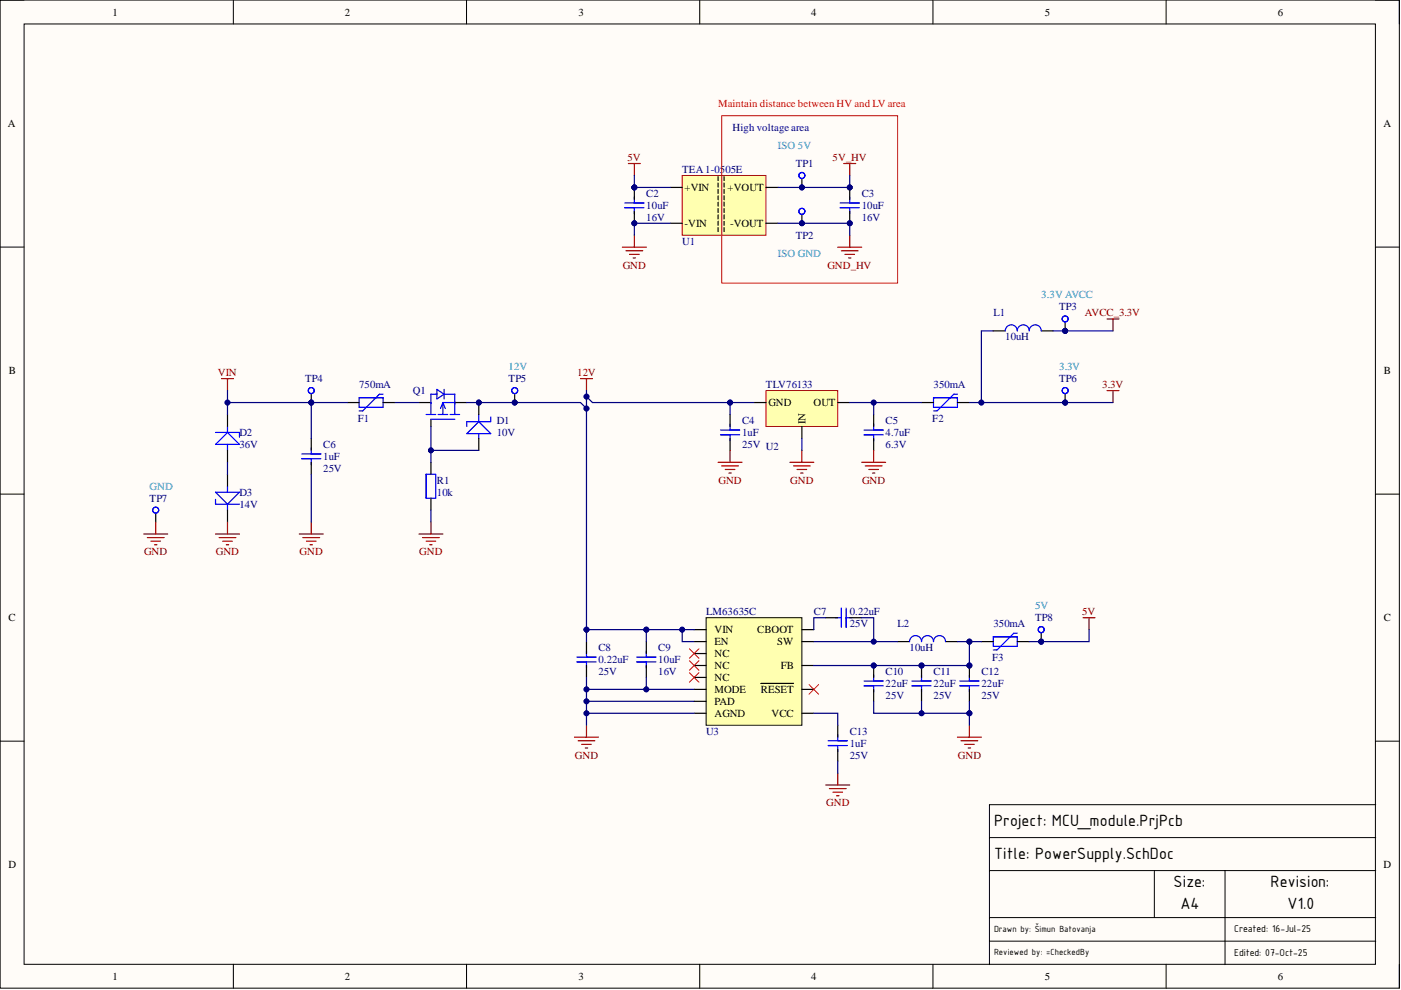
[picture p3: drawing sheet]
<svg xmlns="http://www.w3.org/2000/svg" width="297mm" height="210mm" viewBox="0 0 297 210" stroke-linecap="round" stroke-linejoin="round" font-family="sans-serif">
<defs><g id="words">
<g font-size="3.7">
<text x="210.8" y="175.1">Project: MCU_module.PrjPcb</text>
<text x="210.8" y="182.1">Title: PowerSupply.SchDoc</text>
<text x="248.8" y="188.1">Size:</text>
<text x="269.4" y="188.1">Revision:</text>
<text x="250.3" y="192.7">A4</text>
<text x="272.9" y="192.7">V1.0</text>
</g>
<g font-size="2.3">
<text x="23.9" y="3.3">1</text>
<text x="73.1" y="3.3">2</text>
<text x="122.6" y="3.3">3</text>
<text x="172" y="3.3">4</text>
<text x="221.5" y="3.3">5</text>
<text x="270.9" y="3.3">6</text>
<text x="1.7" y="27">A</text>
<text x="293.3" y="27">A</text>
<text x="145.1" y="40.5">+VIN</text>
<text x="154.3" y="40.5">+VOUT</text>
<text x="145.1" y="48.1">-VIN</text>
<text x="154.8" y="48.1">-VOUT</text>
<text x="1.9" y="79.3">B</text>
<text x="293.4" y="79.3">B</text>
<text x="162.9" y="86.1">GND</text>
<text x="170.8" y="89.9" transform="rotate(-90 170.8 89.9)">IN</text>
<text x="172.5" y="86.1">OUT</text>
<text x="1.8" y="131.7">C</text>
<text x="293.4" y="131.7">C</text>
<text x="151.5" y="136.8">EN</text>
<text x="151.5" y="134.2">VIN</text>
<text x="160.5" y="134.2">CBOOT</text>
<text x="164.8" y="136.8">SW</text>
<text x="151.5" y="139.3">NC</text>
<text x="151.5" y="141.8">NC</text>
<text x="165.5" y="141.8">FB</text>
<text x="151.5" y="146.9">MODE</text>
<text x="151.5" y="144.4">NC</text>
<text x="151.5" y="149.4">PAD</text>
<text x="161.3" y="146.9">RESET</text>
<text x="151.5" y="152">AGND</text>
<text x="163.6" y="152">VCC</text>
<text x="1.8" y="184.1">D</text>
<text x="293.3" y="184.1">D</text>
<text x="261.7" y="197.7">Created: 16-Jul-25</text>
<text x="261.7" y="202.7">Edited: 07-Oct-25</text>
<text x="23.9" y="207.7">1</text>
<text x="73.1" y="207.7">2</text>
<text x="122.6" y="207.7">3</text>
<text x="172" y="207.7">4</text>
<text x="221.5" y="207.7">5</text>
<text x="270.9" y="207.7">6</text>
</g>
<text font-size="2.3" fill="#f00" x="152.2" y="22.7">Maintain distance between HV and LV area</text>
<g font-size="2.3" fill="#000080">
<text x="155.3" y="27.8">High voltage area</text>
<text x="168.7" y="35.4">TP1</text>
<text x="137" y="41.7">C2</text>
<text x="144.6" y="36.7">TEA1-0505E</text>
<text x="182.7" y="41.7">C3</text>
<text x="137" y="44.3">10uF</text>
<text x="137" y="46.8">16V</text>
<text x="182.7" y="44.3">10uF</text>
<text x="182.7" y="46.8">16V</text>
<text x="144.6" y="51.9">U1</text>
<text x="168.7" y="50.6">TP2</text>
<text x="224.6" y="65.8">TP3</text>
<text x="210.6" y="67.1">L1</text>
<text x="213.1" y="72.1">10uH</text>
<text x="64.7" y="81">TP4</text>
<text x="76.1" y="82.3">750mA</text>
<text x="87.5" y="83.6">Q1</text>
<text x="107.8" y="81">TP5</text>
<text x="162.4" y="82.3">TLV76133</text>
<text x="197.9" y="82.3">350mA</text>
<text x="224.6" y="81">TP6</text>
<text x="75.9" y="89.4">F1</text>
<text x="105.3" y="89.9">D1</text>
<text x="157.3" y="89.9">C4</text>
<text x="187.8" y="89.9">C5</text>
<text x="197.7" y="89.4">F2</text>
<text x="50.7" y="95">36V</text>
<text x="50.7" y="92.4">D2</text>
<text x="68.5" y="95">C6</text>
<text x="105.3" y="92.4">10V</text>
<text x="157.3" y="92.4">1uF</text>
<text x="157.3" y="95">25V U2</text>
<text x="187.8" y="92.4">4.7uF</text>
<text x="187.8" y="95">6.3V</text>
<text x="68.5" y="97.5">1uF</text>
<text x="68.5" y="100">25V</text>
<text x="31.7" y="106.4">TP7</text>
<text x="50.7" y="107.6">14V</text>
<text x="50.7" y="105.1">D3</text>
<text x="92.6" y="105.1">10k</text>
<text x="92.6" y="102.6">R1</text>
<text x="149.7" y="130.4">LM63635C</text>
<text x="172.5" y="130.4">C7</text>
<text x="180.2" y="130.4">0.22uF</text>
<text x="219.5" y="131.7">TP8</text>
<text x="180.2" y="133">25V</text>
<text x="190.3" y="133">L2</text>
<text x="210.6" y="133">350mA</text>
<text x="126.9" y="140.6">0.22uF</text>
<text x="126.9" y="143.1">25V</text>
<text x="126.9" y="138">C8</text>
<text x="139.6" y="140.6">10uF</text>
<text x="139.6" y="143.1">16V</text>
<text x="139.6" y="138">C9</text>
<text x="187.8" y="143.1">C10</text>
<text x="192.8" y="138">10uH</text>
<text x="197.9" y="143.1">C11</text>
<text x="208.1" y="143.1">C12</text>
<text x="210.4" y="140.1">F3</text>
<text x="187.8" y="145.6">22uF</text>
<text x="187.8" y="148.2">25V</text>
<text x="197.9" y="145.6">22uF</text>
<text x="197.9" y="148.2">25V</text>
<text x="208.1" y="145.6">22uF</text>
<text x="208.1" y="148.2">25V</text>
<text x="149.7" y="155.8">U3</text>
<text x="180.2" y="155.8">C13</text>
<text x="180.2" y="158.3">1uF</text>
<text x="180.2" y="160.9">25V</text>
</g>
<g font-size="2.3" fill="#800000">
<text x="133" y="34.1">5V</text>
<text x="176.5" y="34.1">5V_HV</text>
<text x="132" y="56.9">GND</text>
<text x="175.4" y="56.9">GND_HV</text>
<text x="230" y="67.1">AVCC_3.3V</text>
<text x="46.2" y="79.8">VIN</text>
<text x="122.4" y="79.8">12V</text>
<text x="233.7" y="82.3">3.3V</text>
<text x="152.3" y="102.6">GND</text>
<text x="167.6" y="102.6">GND</text>
<text x="182.8" y="102.6">GND</text>
<text x="30.5" y="117.8">GND</text>
<text x="45.8" y="117.8">GND</text>
<text x="63.5" y="117.8">GND</text>
<text x="88.9" y="117.8">GND</text>
<text x="229.5" y="130.4">5V</text>
<text x="121.9" y="160.9">GND</text>
<text x="203.1" y="160.9">GND</text>
<text x="175.2" y="171">GND</text>
</g>
<g font-size="2.3" fill="#009cca">
<text x="164.9" y="31.6">ISO 5V</text>
<text x="164.9" y="54.4">ISO GND</text>
<text x="220.8" y="63.3">3.3V AVCC</text>
<text x="107.8" y="78.5">12V</text>
<text x="224.6" y="78.5">3.3V</text>
<text x="31.7" y="103.8">GND</text>
<text x="219.5" y="129.2">5V</text>
</g>
<g font-size="2">
<text x="210.8" y="197.5">Drawn by: Šimun Batovanja</text>
<text x="210.8" y="202.5">Reviewed by: =CheckedBy</text>
</g>
</g></defs>
<path d="M0 0h296.7v209.5h-296.7z" fill-rule="evenodd" fill="#fffcf8"/>
<path d="M0 0h296.7v209.5h-296.7z" fill="none" stroke="#000" stroke-width=".21"/>
<path d="M5.1 5.1h286.5v199.4h-286.5z" fill-rule="evenodd" fill="#fffcf8"/>
<g fill="none" stroke="#000" stroke-width=".21">
<path d="M0 0h5.1M5.1 5.1h286.5v199.4h-286.5zM49.5 0v5.1M98.9 0v5.1M148.4 0v5.1M197.8 0v5.1M247.2 0v5.1M291.6 0h5.1v5.1M0 52.4h5.1M291.6 52.4h5.1M0 104.8h5.1M291.6 104.8h5.1"/>
<path d="M0 157.1h5.1M291.6 157.1h5.1M209.8 177.6h81.9M291.7 170.6h-81.9v33.9M209.8 184.6h81.9M209.8 194.6h81.9M209.8 199.5h81.9M244.7 184.6v10M259.7 184.6v19.9M49.5 204.5v5M98.9 204.5v5M148.4 204.5v5"/>
<path d="M197.8 204.5v5M247.2 204.5v5M296.7 204.5v5"/>
</g>
<path d="M234.7 67.6h2.5M236 67.6v2.6M47 80.3h2.5M48.2 80.3v2.5M123.1 80.3h2.5M124.3 80.3v2.5M234.7 82.8h2.5M236 82.8v2.5" fill="none" stroke="#800000" stroke-width=".25"/>
<circle cx="134.5" cy="39.7" r=".51" fill="#000080"/>
<circle cx="134.5" cy="39.7" r=".51" fill="none" stroke="#000080" stroke-width=".21"/>
<circle cx="134.5" cy="47.3" r=".51" fill="#000080"/>
<circle cx="134.5" cy="47.3" r=".51" fill="none" stroke="#000080" stroke-width=".21"/>
<path d="M132.5 44h4M132.5 43h4M134.5 41.8v1.2M134.5 44v1.3" fill="none" stroke="#00f" stroke-width=".25"/>
<path d="M134.5 39.7v2.6" fill="none" stroke="#000" stroke-width=".25"/>
<circle cx="134.5" cy="39.7" r=".51" fill="#000080"/>
<circle cx="134.5" cy="39.7" r=".51" fill="none" stroke="#000080" stroke-width=".21"/>
<path d="M134.5 44.8v2.5" fill="none" stroke="#000" stroke-width=".25"/>
<circle cx="134.5" cy="47.3" r=".51" fill="#000080"/>
<circle cx="134.5" cy="47.3" r=".51" fill="none" stroke="#000080" stroke-width=".21"/>
<circle cx="180.2" cy="39.7" r=".51" fill="#000080"/>
<circle cx="180.2" cy="39.7" r=".51" fill="none" stroke="#000080" stroke-width=".21"/>
<circle cx="180.2" cy="47.3" r=".51" fill="#000080"/>
<circle cx="180.2" cy="47.3" r=".51" fill="none" stroke="#000080" stroke-width=".21"/>
<path d="M178.1 44h4.1M178.1 43h4.1M180.2 41.8v1.2M180.2 44v1.3" fill="none" stroke="#00f" stroke-width=".25"/>
<path d="M180.2 39.7v2.6" fill="none" stroke="#000" stroke-width=".25"/>
<circle cx="180.2" cy="39.7" r=".51" fill="#000080"/>
<circle cx="180.2" cy="39.7" r=".51" fill="none" stroke="#000080" stroke-width=".21"/>
<path d="M180.2 44.8v2.5" fill="none" stroke="#000" stroke-width=".25"/>
<circle cx="180.2" cy="47.3" r=".51" fill="#000080"/>
<circle cx="180.2" cy="47.3" r=".51" fill="none" stroke="#000080" stroke-width=".21"/>
<g fill="none" stroke="#800000" stroke-width=".25">
<path d="M133.2 34.7h2.6M134.5 34.7v2.5M178.9 34.7h2.5M180.2 34.7v2.5M132 52.4h5M132.7 53.2h3.6M133.5 53.9h2M134.2 54.7h.5M134.5 49.9v2.5M177.6 52.4h5.1M178.4 53.2h3.5M179.1 53.9h2.1"/>
<path d="M179.9 54.7h.5M180.2 49.9v2.5"/>
</g>
<path d="M144.6 37.2h17.8v12.7h-17.8z" fill-rule="evenodd" fill="#ffffb0"/>
<path d="M144.6 37.2h17.8v12.7h-17.8z" fill="none" stroke="#980000" stroke-width=".21"/>
<g fill="none" stroke="#000" stroke-width=".25">
<path d="M142.1 39.7h2.5M152.3 37.5v.8M152.3 38.8v.9M153.5 37.5v.8M153.5 38.8v.9M162.4 39.7h2.5M142.1 47.3h2.5M152.3 40.2v.8M152.3 41.5v.9M152.3 42.9v.8M152.3 44.2v.9M152.3 45.6v.8"/>
<path d="M152.3 46.9v.9M152.3 48.3v.8M153.5 40.2v.8M153.5 41.5v.9M153.5 42.9v.8M153.5 44.2v.9M153.5 45.6v.8M153.5 46.9v.9M153.5 48.3v.8M162.4 47.3h2.5"/>
</g>
<circle cx="170" cy="39.7" r=".51" fill="#000080"/>
<circle cx="170" cy="39.7" r=".51" fill="none" stroke="#000080" stroke-width=".21"/>
<path d="M170 38v1.7" fill="none" stroke="#000" stroke-width=".25"/>
<circle cx="170" cy="39.7" r=".51" fill="#000080"/>
<circle cx="170" cy="39.7" r=".51" fill="none" stroke="#000080" stroke-width=".21"/>
<circle cx="170" cy="37.2" r=".63" fill="none" stroke="#00f" stroke-width=".25"/>
<circle cx="170" cy="47.3" r=".51" fill="#000080"/>
<circle cx="170" cy="47.3" r=".51" fill="none" stroke="#000080" stroke-width=".21"/>
<path d="M170 45.6v1.7" fill="none" stroke="#000" stroke-width=".25"/>
<circle cx="170" cy="47.3" r=".51" fill="#000080"/>
<circle cx="170" cy="47.3" r=".51" fill="none" stroke="#000080" stroke-width=".21"/>
<circle cx="170" cy="44.8" r=".63" fill="none" stroke="#00f" stroke-width=".25"/>
<path d="M149.7 131h20.3v22.8h-20.3z" fill-rule="evenodd" fill="#ffffb0"/>
<path d="M149.7 131h20.3v22.8h-20.3z" fill="none" stroke="#000" stroke-width=".21"/>
<g fill="none" stroke="#000" stroke-width=".25">
<path d="M147.2 136h2.5M147.2 133.5h2.5M147.2 138.6h2.5M170 136h2.6M170 133.5h2.6M147.2 151.2h2.5M147.2 146.2h2.5M147.2 141.1h2.5M147.2 143.6h2.5M147.2 148.7h2.5M161.3 144.9h6.9M170 151.2h2.6"/>
<path d="M170 146.2h2.6M170 141.1h2.6"/>
</g>
<path d="M146.2 137.6l2 2M148.2 137.6l-2 2M146.2 140.1l2 2M146.2 142.6l2 2M148.2 140.1l-2 2M148.2 142.6l-2 2M171.5 145.2l2.1 2M173.6 145.2l-2.1 2" fill="none" stroke="#f00" stroke-width=".21"/>
<path d="M121.8 156.3h5.1M122.6 157.1h3.5M123.3 157.8h2.1M124.1 158.6h.5M124.3 153.8v2.5" fill="none" stroke="#800000" stroke-width=".25"/>
<circle cx="185.2" cy="141.1" r=".51" fill="#000080"/>
<circle cx="185.2" cy="141.1" r=".51" fill="none" stroke="#000080" stroke-width=".21"/>
<path d="M183.2 145.4h4.1M183.2 144.4h4.1M185.2 143.1v1.3M185.2 145.4v1.3" fill="none" stroke="#00f" stroke-width=".25"/>
<path d="M185.2 141.1v2.5" fill="none" stroke="#000" stroke-width=".25"/>
<circle cx="185.2" cy="141.1" r=".51" fill="#000080"/>
<circle cx="185.2" cy="141.1" r=".51" fill="none" stroke="#000080" stroke-width=".21"/>
<path d="M185.2 146.2v2.5" fill="none" stroke="#000" stroke-width=".25"/>
<circle cx="195.4" cy="141.1" r=".51" fill="#000080"/>
<circle cx="195.4" cy="141.1" r=".51" fill="none" stroke="#000080" stroke-width=".21"/>
<path d="M193.4 145.4h4M193.4 144.4h4M195.4 143.1v1.3M195.4 145.4v1.3" fill="none" stroke="#00f" stroke-width=".25"/>
<path d="M195.4 141.1v2.5" fill="none" stroke="#000" stroke-width=".25"/>
<circle cx="195.4" cy="141.1" r=".51" fill="#000080"/>
<circle cx="195.4" cy="141.1" r=".51" fill="none" stroke="#000080" stroke-width=".21"/>
<path d="M195.4 146.2v2.5" fill="none" stroke="#000" stroke-width=".25"/>
<circle cx="205.5" cy="141.1" r=".51" fill="#000080"/>
<circle cx="205.5" cy="141.1" r=".51" fill="none" stroke="#000080" stroke-width=".21"/>
<path d="M203.5 145.4h4.1M203.5 144.4h4.1M205.5 143.1v1.3M205.5 145.4v1.3" fill="none" stroke="#00f" stroke-width=".25"/>
<path d="M205.5 141.1v2.5" fill="none" stroke="#000" stroke-width=".25"/>
<circle cx="205.5" cy="141.1" r=".51" fill="#000080"/>
<circle cx="205.5" cy="141.1" r=".51" fill="none" stroke="#000080" stroke-width=".21"/>
<path d="M124.3 136v2.6M137 136v2.6M175.1 131h2.5M180.2 131h2.5M124.3 141.1v2.5M137 141.1v2.5M177.6 153.8v2.5M177.6 158.8v2.6M205.5 146.2v2.5" fill="none" stroke="#000" stroke-width=".25"/>
<g fill="none" stroke="#00f" stroke-width=".25">
<path d="M122.3 139.3h4.1M124.3 138.1v1.2M135 139.3h4.1M137 138.1v1.2M177.1 131h1.3M178.4 128.9v4.1M179.4 131h1.3M179.4 128.9v4.1M122.3 140.3h4.1M124.3 140.3v1.3M135 140.3h4.1M137 140.3v1.3"/>
<path d="M175.6 158.1h4M175.6 157.1h4M177.6 155.8v1.3M177.6 158.1v1.2"/>
</g>
<path d="M203 156.3h5.1M203.8 157.1h3.5M204.5 157.8h2M205.3 158.6h.5M205.5 153.8v2.5M175.1 166.4h5.1M175.8 167.2h3.6M176.6 168h2M177.4 168.7h.5M177.6 163.9v2.5" fill="none" stroke="#800000" stroke-width=".25"/>
<path d="M162.4 82.8h15.2v7.6h-15.2z" fill-rule="evenodd" fill="#ffffb0"/>
<path d="M162.4 82.8h15.2v7.6h-15.2z" fill="none" stroke="#980000" stroke-width=".21"/>
<g fill="none" stroke="#000" stroke-width=".25">
<path d="M210.6 70.2h2.5M220.8 70.2h2.5M91.4 98v2.6M154.8 87.9v2.5M154.8 93v2.5M159.9 85.3h2.5M170 90.4v2.6M177.6 85.3h2.6M185.2 87.9v2.5M185.2 93v2.5M91.4 105.6v2.6M190.3 136h2.5"/>
<path d="M200.5 136h2.5"/>
</g>
<path d="M213.1 70.2a1.27 1.27 0 0 1 1.3-1.3 1.27 1.27 0 0 1 1.3 1.3 1.27 1.27 0 0 1 1.2-1.3 1.27 1.27 0 0 1 1.3 1.3 1.28 1.28 0 0 1 1.3-1.3 1.28 1.28 0 0 1 1.3 1.3M152.8 92.2h4M152.8 91.2h4M154.8 89.9v1.3M154.8 92.2v1.3M183.2 92.2h4.1M183.2 91.2h4.1M185.2 89.9v1.3M185.2 92.2v1.3M90.3 100.6h2.1v5h-2.1zM192.8 136a1.27 1.27 0 0 1 1.3-1.2 1.27 1.27 0 0 1 1.3 1.2 1.27 1.27 0 0 1 1.2-1.2 1.27 1.27 0 0 1 1.3 1.2 1.28 1.28 0 0 1 1.3-1.2 1.28 1.28 0 0 1 1.3 1.2" fill="none" stroke="#00f" stroke-width=".25"/>
<g fill="none" stroke="#800000" stroke-width=".25">
<path d="M152.3 98h5M153 98.8h3.6M153.8 99.5h2M154.8 95.5v2.5M167.5 98h5.1M168.2 98.8h3.6M169 99.5h2M170 95.5v2.5M182.7 98h5.1M183.5 98.8h3.5M184.2 99.5h2M185.2 95.5v2.5"/>
<path d="M154.5 100.3h.5M169.8 100.3h.5M185 100.3h.5"/>
</g>
<circle cx="101.5" cy="85.3" r=".51" fill="#000080"/>
<circle cx="101.5" cy="85.3" r=".51" fill="none" stroke="#000080" stroke-width=".21"/>
<path d="M99 91.9l2.5-2.5 2.6 2.5zM99 89.4h5.1M101.5 87.9v1.5M101.5 91.9v1.1" fill="none" stroke="#00f" stroke-width=".25"/>
<path d="M101.5 85.3v2.6" fill="none" stroke="#000" stroke-width=".25"/>
<circle cx="101.5" cy="85.3" r=".51" fill="#000080"/>
<circle cx="101.5" cy="85.3" r=".51" fill="none" stroke="#000080" stroke-width=".21"/>
<path d="M48.2 87.9v2.5M48.2 95.5v2.5M66 93v2.5M66 98v2.6M101.5 93v2.5M48.2 100.6v2.5M48.2 108.2v2.5" fill="none" stroke="#000" stroke-width=".25"/>
<g fill="none" stroke="#00f" stroke-width=".25">
<path d="M45.7 94.2l2.5-2.5 2.6 2.5zM45.7 91.7h5.1v1M48.2 90.4v1.3M48.2 94.2v1.3M64 97.3h4M64 96.2h4M66 95v1.2M66 97.3v1.2M99 89.4v1M104.1 88.4v1M45.7 104.4h5.1l-2.6 2.5zM45.7 105.9v1h5.1"/>
<path d="M48.2 103.1v1.3M48.2 106.9v1.3"/>
</g>
<g fill="none" stroke="#800000" stroke-width=".25">
<path d="M45.7 113.2h5.1M46.5 114h3.5M47.2 114.7h2M48 115.5h.5M48.2 110.7v2.5M63.5 113.2h5M64.2 114h3.6M65 114.7h2M65.7 115.5h.5M66 110.7v2.5M88.8 113.2h5.1M89.6 114h3.5"/>
<path d="M90.3 114.7h2.1M91.1 115.5h.5M91.4 110.7v2.5"/>
</g>
<circle cx="66" cy="85.3" r=".51" fill="#000080"/>
<circle cx="66" cy="85.3" r=".51" fill="none" stroke="#000080" stroke-width=".21"/>
<path d="M66 83.6v1.7" fill="none" stroke="#000" stroke-width=".25"/>
<circle cx="66" cy="85.3" r=".51" fill="#000080"/>
<circle cx="66" cy="85.3" r=".51" fill="none" stroke="#000080" stroke-width=".21"/>
<circle cx="66" cy="82.8" r=".63" fill="none" stroke="#00f" stroke-width=".25"/>
<circle cx="109.1" cy="85.3" r=".51" fill="#000080"/>
<circle cx="109.1" cy="85.3" r=".51" fill="none" stroke="#000080" stroke-width=".21"/>
<path d="M109.1 83.6v1.7" fill="none" stroke="#000" stroke-width=".25"/>
<circle cx="109.1" cy="85.3" r=".51" fill="#000080"/>
<circle cx="109.1" cy="85.3" r=".51" fill="none" stroke="#000080" stroke-width=".21"/>
<circle cx="109.1" cy="82.8" r=".63" fill="none" stroke="#00f" stroke-width=".25"/>
<circle cx="225.8" cy="85.4" r=".51" fill="#000080"/>
<circle cx="225.8" cy="85.4" r=".51" fill="none" stroke="#000080" stroke-width=".21"/>
<path d="M225.8 83.6v1.7" fill="none" stroke="#000" stroke-width=".25"/>
<circle cx="225.8" cy="85.4" r=".51" fill="#000080"/>
<circle cx="225.8" cy="85.4" r=".51" fill="none" stroke="#000080" stroke-width=".21"/>
<circle cx="225.8" cy="82.8" r=".63" fill="none" stroke="#00f" stroke-width=".25"/>
<circle cx="225.8" cy="70.2" r=".51" fill="#000080"/>
<circle cx="225.8" cy="70.2" r=".51" fill="none" stroke="#000080" stroke-width=".21"/>
<path d="M225.8 68.4v1.8" fill="none" stroke="#000" stroke-width=".25"/>
<circle cx="225.8" cy="70.2" r=".51" fill="#000080"/>
<circle cx="225.8" cy="70.2" r=".51" fill="none" stroke="#000080" stroke-width=".21"/>
<g fill="none" stroke="#00f" stroke-width=".25">
<path d="M90.3 87.9h2.1M91.4 88.9h5M92.6 83.6h-1.2v4.3M92.6 82.6l1.6 1-1.6 1zM92.9 87.9h2M93.9 85.3v2.6M93.9 85.3h2.5M93.9 85.3l-.5 1.3M93.9 85.3l.5 1.3M94.2 83.6h2.2v4.3M94.2 82.6v2M95.4 87.9h2.1"/>
<path d="M197.9 84.3h5.1v2.1h-5.1zM203 83.6h-.8l-3.5 3.5h-.8"/>
<circle cx="225.8" cy="67.6" r=".63"/>
<circle cx="33" cy="108.2" r=".63"/>
</g>
<path d="M88.8 85.3h2.6M91.4 88.9v1.5M96.4 85.3h2.6M195.4 85.3h2.5M203 85.3h2.5M33 108.9v1.8" fill="none" stroke="#000" stroke-width=".25"/>
<path d="M30.5 113.2h5.1M31.2 114h3.6M32 114.7h2M32.8 115.5h.5M33 110.7v2.5M229.6 131h2.6M230.9 131v2.5" fill="none" stroke="#800000" stroke-width=".25"/>
<circle cx="220.8" cy="136" r=".51" fill="#000080"/>
<circle cx="220.8" cy="136" r=".51" fill="none" stroke="#000080" stroke-width=".21"/>
<path d="M220.8 134.3v1.7" fill="none" stroke="#000" stroke-width=".25"/>
<circle cx="220.8" cy="136" r=".51" fill="#000080"/>
<circle cx="220.8" cy="136" r=".51" fill="none" stroke="#000080" stroke-width=".21"/>
<g fill="none" stroke="#00f" stroke-width=".25">
<path d="M76.1 84.3h5.1v2.1h-5.1zM81.2 83.6h-.7l-3.6 3.5h-.8M210.6 135h5.1v2.1h-5.1zM215.7 134.3h-.8l-3.5 3.5h-.8"/>
<circle cx="220.8" cy="133.5" r=".63"/>
</g>
<path d="M73.6 85.3h2.5M81.2 85.3h2.6M208.1 136h2.5M215.7 136h2.5" fill="none" stroke="#000" stroke-width=".25"/>
<path d="M153 24.5h37.3v35.5h-37.3z" fill="none" stroke="#f00" stroke-width=".21"/>
<path d="M134.5 39.7h7.6" fill="none" stroke="#000080" stroke-width=".25"/>
<circle cx="134.5" cy="39.7" r=".51" fill="#000080"/>
<circle cx="134.5" cy="39.7" r=".51" fill="none" stroke="#000080" stroke-width=".21"/>
<path d="M134.5 37.2v2.5" fill="none" stroke="#000080" stroke-width=".25"/>
<circle cx="134.5" cy="39.7" r=".51" fill="#000080"/>
<circle cx="134.5" cy="39.7" r=".51" fill="none" stroke="#000080" stroke-width=".21"/>
<path d="M164.9 47.3h15.3v2.6" fill="none" stroke="#000080" stroke-width=".25"/>
<circle cx="170" cy="47.3" r=".51" fill="#000080"/>
<circle cx="170" cy="47.3" r=".51" fill="none" stroke="#000080" stroke-width=".21"/>
<circle cx="180.2" cy="47.3" r=".51" fill="#000080"/>
<circle cx="180.2" cy="47.3" r=".51" fill="none" stroke="#000080" stroke-width=".21"/>
<path d="M142.1 47.3h-7.6v2.6" fill="none" stroke="#000080" stroke-width=".25"/>
<circle cx="134.5" cy="47.3" r=".51" fill="#000080"/>
<circle cx="134.5" cy="47.3" r=".51" fill="none" stroke="#000080" stroke-width=".21"/>
<path d="M147.2 133.5h-2.6v2.5h2.6" fill="none" stroke="#000080" stroke-width=".25"/>
<circle cx="144.6" cy="133.5" r=".51" fill="#000080"/>
<circle cx="144.6" cy="133.5" r=".51" fill="none" stroke="#000080" stroke-width=".21"/>
<path d="M175.1 131h-2.6v2.5M182.7 131h2.5v5h-12.7M172.5 151.2h5.1v2.6M177.6 161.4v2.5" fill="none" stroke="#000080" stroke-width=".25"/>
<circle cx="185.2" cy="136" r=".51" fill="#000080"/>
<circle cx="185.2" cy="136" r=".51" fill="none" stroke="#000080" stroke-width=".21"/>
<path d="M185.2 136h5.1" fill="none" stroke="#000080" stroke-width=".25"/>
<circle cx="185.2" cy="136" r=".51" fill="#000080"/>
<circle cx="185.2" cy="136" r=".51" fill="none" stroke="#000080" stroke-width=".21"/>
<path d="M124.3 148.7h22.9" fill="none" stroke="#000080" stroke-width=".25"/>
<circle cx="124.3" cy="148.7" r=".51" fill="#000080"/>
<circle cx="124.3" cy="148.7" r=".51" fill="none" stroke="#000080" stroke-width=".21"/>
<path d="M137 143.6v2.6" fill="none" stroke="#000080" stroke-width=".25"/>
<circle cx="137" cy="146.2" r=".51" fill="#000080"/>
<circle cx="137" cy="146.2" r=".51" fill="none" stroke="#000080" stroke-width=".21"/>
<path d="M137 133.5v2.5" fill="none" stroke="#000080" stroke-width=".25"/>
<circle cx="137" cy="133.5" r=".51" fill="#000080"/>
<circle cx="137" cy="133.5" r=".51" fill="none" stroke="#000080" stroke-width=".21"/>
<path d="M124.3 133.5h12.7" fill="none" stroke="#000080" stroke-width=".25"/>
<circle cx="124.3" cy="133.5" r=".51" fill="#000080"/>
<circle cx="124.3" cy="133.5" r=".51" fill="none" stroke="#000080" stroke-width=".21"/>
<circle cx="137" cy="133.5" r=".51" fill="#000080"/>
<circle cx="137" cy="133.5" r=".51" fill="none" stroke="#000080" stroke-width=".21"/>
<path d="M137 133.5h7.6" fill="none" stroke="#000080" stroke-width=".25"/>
<circle cx="144.6" cy="133.5" r=".51" fill="#000080"/>
<circle cx="144.6" cy="133.5" r=".51" fill="none" stroke="#000080" stroke-width=".21"/>
<circle cx="137" cy="133.5" r=".51" fill="#000080"/>
<circle cx="137" cy="133.5" r=".51" fill="none" stroke="#000080" stroke-width=".21"/>
<path d="M124.3 143.6v2.6" fill="none" stroke="#000080" stroke-width=".25"/>
<circle cx="124.3" cy="146.2" r=".51" fill="#000080"/>
<circle cx="124.3" cy="146.2" r=".51" fill="none" stroke="#000080" stroke-width=".21"/>
<path d="M124.3 133.5v2.5" fill="none" stroke="#000080" stroke-width=".25"/>
<circle cx="124.3" cy="133.5" r=".51" fill="#000080"/>
<circle cx="124.3" cy="133.5" r=".51" fill="none" stroke="#000080" stroke-width=".21"/>
<path d="M147.2 151.2h-22.9v2.6" fill="none" stroke="#000080" stroke-width=".25"/>
<circle cx="124.3" cy="151.2" r=".51" fill="#000080"/>
<circle cx="124.3" cy="151.2" r=".51" fill="none" stroke="#000080" stroke-width=".21"/>
<path d="M205.5 136v5.1h-33" fill="none" stroke="#000080" stroke-width=".25"/>
<circle cx="185.2" cy="141.1" r=".51" fill="#000080"/>
<circle cx="185.2" cy="141.1" r=".51" fill="none" stroke="#000080" stroke-width=".21"/>
<circle cx="195.4" cy="141.1" r=".51" fill="#000080"/>
<circle cx="195.4" cy="141.1" r=".51" fill="none" stroke="#000080" stroke-width=".21"/>
<circle cx="205.5" cy="141.1" r=".51" fill="#000080"/>
<circle cx="205.5" cy="141.1" r=".51" fill="none" stroke="#000080" stroke-width=".21"/>
<circle cx="205.5" cy="136" r=".51" fill="#000080"/>
<circle cx="205.5" cy="136" r=".51" fill="none" stroke="#000080" stroke-width=".21"/>
<path d="M203 136h2.5" fill="none" stroke="#000080" stroke-width=".25"/>
<circle cx="205.5" cy="136" r=".51" fill="#000080"/>
<circle cx="205.5" cy="136" r=".51" fill="none" stroke="#000080" stroke-width=".21"/>
<path d="M195.4 148.7v2.5" fill="none" stroke="#000080" stroke-width=".25"/>
<circle cx="195.4" cy="151.2" r=".51" fill="#000080"/>
<circle cx="195.4" cy="151.2" r=".51" fill="none" stroke="#000080" stroke-width=".21"/>
<path d="M205.5 148.7v2.5" fill="none" stroke="#000080" stroke-width=".25"/>
<circle cx="205.5" cy="151.2" r=".51" fill="#000080"/>
<circle cx="205.5" cy="151.2" r=".51" fill="none" stroke="#000080" stroke-width=".21"/>
<path d="M205.5 151.2v2.6" fill="none" stroke="#000080" stroke-width=".25"/>
<circle cx="205.5" cy="151.2" r=".51" fill="#000080"/>
<circle cx="205.5" cy="151.2" r=".51" fill="none" stroke="#000080" stroke-width=".21"/>
<path d="M170 93v2.5M147.2 146.2h-22.9v5" fill="none" stroke="#000080" stroke-width=".25"/>
<circle cx="124.3" cy="151.2" r=".51" fill="#000080"/>
<circle cx="124.3" cy="151.2" r=".51" fill="none" stroke="#000080" stroke-width=".21"/>
<circle cx="124.3" cy="148.7" r=".51" fill="#000080"/>
<circle cx="124.3" cy="148.7" r=".51" fill="none" stroke="#000080" stroke-width=".21"/>
<circle cx="124.3" cy="146.2" r=".51" fill="#000080"/>
<circle cx="124.3" cy="146.2" r=".51" fill="none" stroke="#000080" stroke-width=".21"/>
<circle cx="137" cy="146.2" r=".51" fill="#000080"/>
<circle cx="137" cy="146.2" r=".51" fill="none" stroke="#000080" stroke-width=".21"/>
<path d="M185.2 148.7v2.5h20.3" fill="none" stroke="#000080" stroke-width=".25"/>
<circle cx="205.5" cy="151.2" r=".51" fill="#000080"/>
<circle cx="205.5" cy="151.2" r=".51" fill="none" stroke="#000080" stroke-width=".21"/>
<circle cx="195.4" cy="151.2" r=".51" fill="#000080"/>
<circle cx="195.4" cy="151.2" r=".51" fill="none" stroke="#000080" stroke-width=".21"/>
<path d="M91.4 95.5h10.1" fill="none" stroke="#000080" stroke-width=".25"/>
<circle cx="91.4" cy="95.5" r=".51" fill="#000080"/>
<circle cx="91.4" cy="95.5" r=".51" fill="none" stroke="#000080" stroke-width=".21"/>
<path d="M73.6 85.3h-7.6v7.7M66 100.6v10.1M91.4 108.2v2.5" fill="none" stroke="#000080" stroke-width=".25"/>
<circle cx="66" cy="85.3" r=".51" fill="#000080"/>
<circle cx="66" cy="85.3" r=".51" fill="none" stroke="#000080" stroke-width=".21"/>
<path d="M48.2 82.8v2.5h17.8" fill="none" stroke="#000080" stroke-width=".25"/>
<circle cx="66" cy="85.3" r=".51" fill="#000080"/>
<circle cx="66" cy="85.3" r=".51" fill="none" stroke="#000080" stroke-width=".21"/>
<circle cx="48.2" cy="85.3" r=".51" fill="#000080"/>
<circle cx="48.2" cy="85.3" r=".51" fill="none" stroke="#000080" stroke-width=".21"/>
<path d="M48.2 85.3v2.6" fill="none" stroke="#000080" stroke-width=".25"/>
<circle cx="48.2" cy="85.3" r=".51" fill="#000080"/>
<circle cx="48.2" cy="85.3" r=".51" fill="none" stroke="#000080" stroke-width=".21"/>
<path d="M48.2 98v2.6M154.8 85.3v2.6" fill="none" stroke="#000080" stroke-width=".25"/>
<circle cx="154.8" cy="85.3" r=".51" fill="#000080"/>
<circle cx="154.8" cy="85.3" r=".51" fill="none" stroke="#000080" stroke-width=".21"/>
<path d="M225.8 85.3h10.2" fill="none" stroke="#000080" stroke-width=".25"/>
<circle cx="225.8" cy="85.4" r=".51" fill="#000080"/>
<circle cx="225.8" cy="85.4" r=".51" fill="none" stroke="#000080" stroke-width=".21"/>
<path d="M223.3 70.2h2.5" fill="none" stroke="#000080" stroke-width=".25"/>
<circle cx="225.8" cy="70.2" r=".51" fill="#000080"/>
<circle cx="225.8" cy="70.2" r=".51" fill="none" stroke="#000080" stroke-width=".21"/>
<path d="M225.8 70.2h10.2" fill="none" stroke="#000080" stroke-width=".25"/>
<circle cx="225.8" cy="70.2" r=".51" fill="#000080"/>
<circle cx="225.8" cy="70.2" r=".51" fill="none" stroke="#000080" stroke-width=".21"/>
<path d="M180.2 37.2v2.5h-15.3" fill="none" stroke="#000080" stroke-width=".25"/>
<circle cx="170" cy="39.7" r=".51" fill="#000080"/>
<circle cx="170" cy="39.7" r=".51" fill="none" stroke="#000080" stroke-width=".21"/>
<circle cx="180.2" cy="39.7" r=".51" fill="#000080"/>
<circle cx="180.2" cy="39.7" r=".51" fill="none" stroke="#000080" stroke-width=".21"/>
<path d="M91.4 90.4v7.6" fill="none" stroke="#000080" stroke-width=".25"/>
<circle cx="91.4" cy="95.5" r=".51" fill="#000080"/>
<circle cx="91.4" cy="95.5" r=".51" fill="none" stroke="#000080" stroke-width=".21"/>
<path d="M99 85.3h24.1l1.2 1.3" fill="none" stroke="#000080" stroke-width=".25"/>
<circle cx="101.5" cy="85.3" r=".51" fill="#000080"/>
<circle cx="101.5" cy="85.3" r=".51" fill="none" stroke="#000080" stroke-width=".21"/>
<circle cx="109.1" cy="85.3" r=".51" fill="#000080"/>
<circle cx="109.1" cy="85.3" r=".51" fill="none" stroke="#000080" stroke-width=".21"/>
<circle cx="124.3" cy="86.6" r=".51" fill="#000080"/>
<circle cx="124.3" cy="86.6" r=".51" fill="none" stroke="#000080" stroke-width=".21"/>
<path d="M154.8 85.3h5.1" fill="none" stroke="#000080" stroke-width=".25"/>
<circle cx="154.8" cy="85.3" r=".51" fill="#000080"/>
<circle cx="154.8" cy="85.3" r=".51" fill="none" stroke="#000080" stroke-width=".21"/>
<path d="M124.3 84.1l1.3 1.2h29.2" fill="none" stroke="#000080" stroke-width=".25"/>
<circle cx="124.3" cy="84.1" r=".51" fill="#000080"/>
<circle cx="124.3" cy="84.1" r=".51" fill="none" stroke="#000080" stroke-width=".21"/>
<circle cx="154.8" cy="85.3" r=".51" fill="#000080"/>
<circle cx="154.8" cy="85.3" r=".51" fill="none" stroke="#000080" stroke-width=".21"/>
<path d="M124.3 82.8v50.7" fill="none" stroke="#000080" stroke-width=".25"/>
<circle cx="124.3" cy="133.5" r=".51" fill="#000080"/>
<circle cx="124.3" cy="133.5" r=".51" fill="none" stroke="#000080" stroke-width=".21"/>
<circle cx="124.3" cy="86.6" r=".51" fill="#000080"/>
<circle cx="124.3" cy="86.6" r=".51" fill="none" stroke="#000080" stroke-width=".21"/>
<circle cx="124.3" cy="84.1" r=".51" fill="#000080"/>
<circle cx="124.3" cy="84.1" r=".51" fill="none" stroke="#000080" stroke-width=".21"/>
<path d="M180.2 85.3h5v2.6" fill="none" stroke="#000080" stroke-width=".25"/>
<circle cx="185.2" cy="85.4" r=".51" fill="#000080"/>
<circle cx="185.2" cy="85.4" r=".51" fill="none" stroke="#000080" stroke-width=".21"/>
<path d="M185.2 85.3h10.2" fill="none" stroke="#000080" stroke-width=".25"/>
<circle cx="185.2" cy="85.4" r=".51" fill="#000080"/>
<circle cx="185.2" cy="85.4" r=".51" fill="none" stroke="#000080" stroke-width=".21"/>
<path d="M210.6 70.2h-2.5v15.1h-2.6" fill="none" stroke="#000080" stroke-width=".25"/>
<circle cx="208.1" cy="85.4" r=".51" fill="#000080"/>
<circle cx="208.1" cy="85.4" r=".51" fill="none" stroke="#000080" stroke-width=".21"/>
<path d="M208.1 85.3h17.7" fill="none" stroke="#000080" stroke-width=".25"/>
<circle cx="208.1" cy="85.4" r=".51" fill="#000080"/>
<circle cx="208.1" cy="85.4" r=".51" fill="none" stroke="#000080" stroke-width=".21"/>
<circle cx="225.8" cy="85.4" r=".51" fill="#000080"/>
<circle cx="225.8" cy="85.4" r=".51" fill="none" stroke="#000080" stroke-width=".21"/>
<path d="M230.9 133.5v2.5h-10.1" fill="none" stroke="#000080" stroke-width=".25"/>
<circle cx="220.8" cy="136" r=".51" fill="#000080"/>
<circle cx="220.8" cy="136" r=".51" fill="none" stroke="#000080" stroke-width=".21"/>
<path d="M205.5 136h2.6" fill="none" stroke="#000080" stroke-width=".25"/>
<circle cx="205.5" cy="136" r=".51" fill="#000080"/>
<circle cx="205.5" cy="136" r=".51" fill="none" stroke="#000080" stroke-width=".21"/>
<path d="M218.2 136h2.6" fill="none" stroke="#000080" stroke-width=".25"/>
<circle cx="220.8" cy="136" r=".51" fill="#000080"/>
<circle cx="220.8" cy="136" r=".51" fill="none" stroke="#000080" stroke-width=".21"/>
<path d="M83.8 85.3h5" fill="none" stroke="#000080" stroke-width=".25"/>
<use href="#words"/>
</svg>
